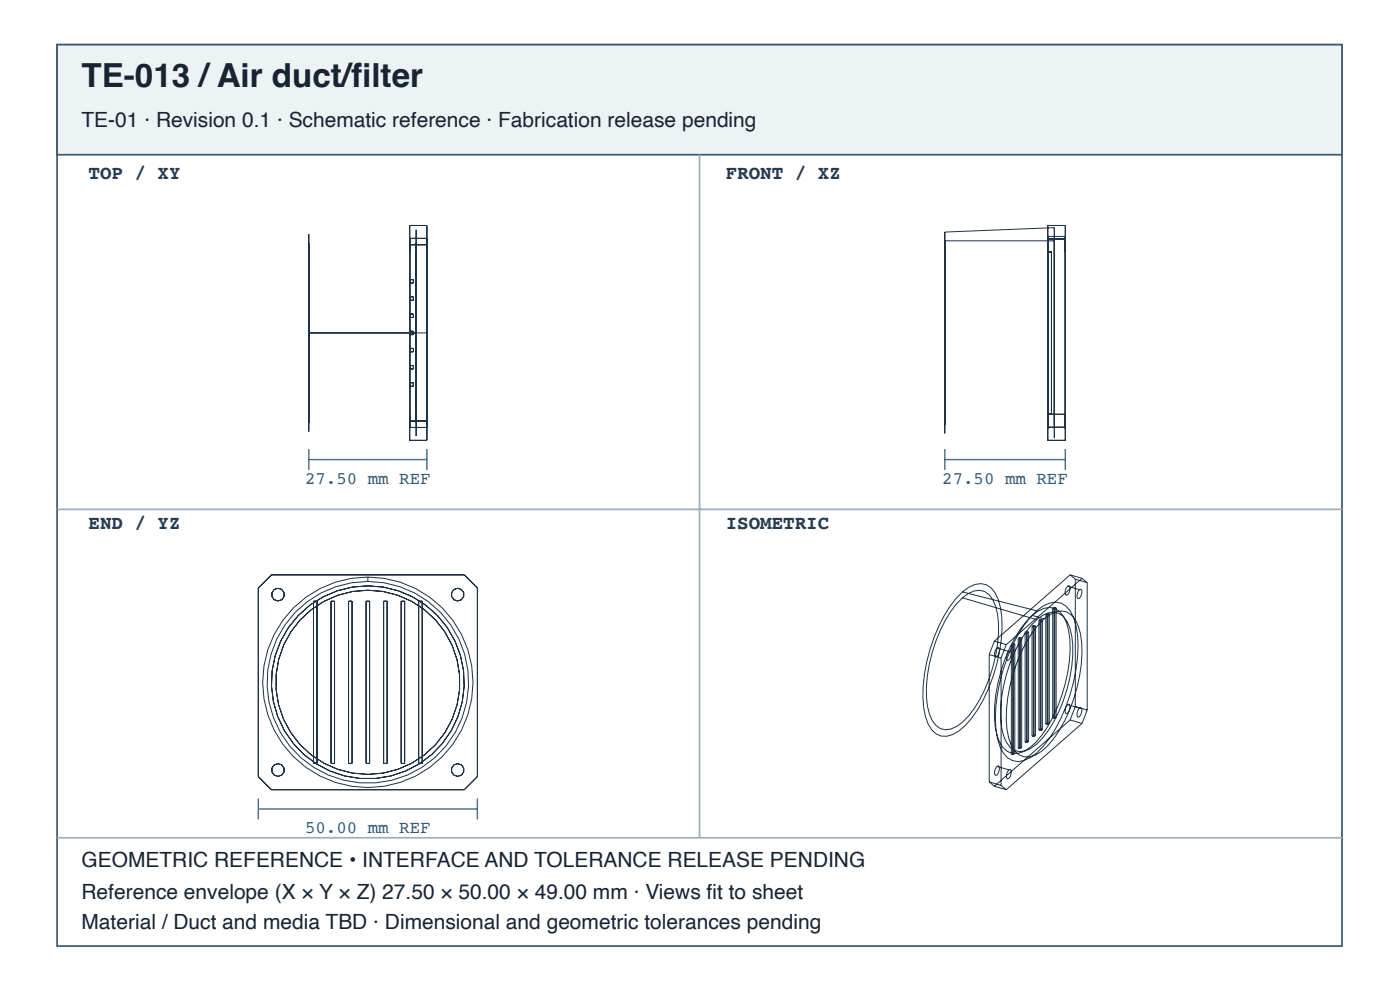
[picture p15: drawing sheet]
<svg xmlns="http://www.w3.org/2000/svg" width="297mm" height="210mm" viewBox="0 0 297 210" stroke-linecap="round" stroke-linejoin="round" font-family="sans-serif">
<defs><g id="words">
<text font-size="7" fill="#182431" x="17.3" y="18.4">TE-013 /Air duct/fi lter</text>
<g font-size="4.4" fill="#182431">
<text x="17.3" y="26.9">TE-01 · Revision 0.1 · Schematic reference · Fabrication release pending</text>
<text x="17.3" y="183.9">GEOMETRIC REFERENCE • INTERFACE AND TOLERANCE RELEASE PENDING</text>
<text x="17.3" y="190.6">Reference envelope (X × Y × Z) 27.50 × 50.00 × 49.00 mm · Views fi t to sheet</text>
<text x="17.3" y="196.9">Material / Duct and media TBD · Dimensional and geometric tolerances pending</text>
</g>
<g font-size="4.1" fill="#263d52">
<text x="18.8" y="38">TOP / XY</text>
<text x="154" y="38">FRONT / XZ</text>
<text x="18.8" y="112.1">END / YZ</text>
<text x="154" y="112.1">ISOMETRIC</text>
</g>
<g font-size="3.7" fill="#335b78">
<text x="64.7" y="102.6">27.50 mm REF</text>
<text x="199.9" y="102.6">27.50 mm REF</text>
<text x="64.7" y="176.7">50.00 mm REF</text>
</g>
</g></defs>
<path d="M12.1 9.5h272.6v191.1h-272.6z" fill="none" stroke="#405a70" stroke-width=".37"/>
<path d="M12.1 9.5h272.6v23.3h-272.6z" fill="#edf2f5"/>
<path d="M12.1 9.5h272.6v23.3h-272.6z" fill="none" stroke="#405a70" stroke-width=".37"/>
<path d="M148.4 32.8v144.8M12.1 108h272.6M12.1 177.6h272.6" fill="none" stroke="#9daebc" stroke-width=".37"/>
<g fill="none" stroke="#203246" stroke-width=".21">
<path d="M65.5 49.6v41.9zM65.5 51.5v38.1zM86.9 50.6v2.6zM86.9 50.6v40zM86.9 47.8h3.7v45.6h-3.7zM86.9 50.5h3.7M86.9 51.9h3.7M87.1 59.3h.6v.7h-.6zM88.3 48.7v43.7zM88.3 51.5v38.1zM90.6 50.6v2.6zM90.6 50.6v40z"/>
<path d="M200.4 49.2v42.7zM200.4 51.1v39zM200.4 51.1h23.3M222.3 50.6v2.7zM222.3 50.1v40.9zM222.3 47.8h3.7v45.6h-3.7zM222.3 50.6h3.7M222.3 50.1h3.7M222.4 53.4h.7v34.4h-.7zM223.7 48.3v44.6zM223.7 51.1v39zM223.7 48.3l-23.3 .9"/>
<path d="M226 50.6v2.7zM226 50.1v40.9zM65.5 70.6h25.1M87.1 62.9h.6v.8h-.6zM87.1 66.6h.6v.7h-.6zM87.1 70.2h.6v.7h-.6zM87.1 73.9h.6v.7h-.6zM87.1 77.5h.6v.7h-.6zM86.9 88v2.5zM86.9 90.6h3.7M86.9 89.3h3.7M87.1 81.2h.6v.7h-.6z"/>
<path d="M90.6 88v2.5zM222.3 87.8v2.7zM222.3 90.6h3.7M222.3 87.8h3.7M226 87.8v2.7zM54.8 124.7l2.8-2.8h40.9l2.8 2.8v39.9l-2.8 2.8h-40.9l-2.8-2.8zM66.5 127.5h.8v34.4h-.8zM70.2 127.5h.8v34.4h-.8zM73.9 127.5h.8v34.4h-.8zM77.7 127.5h.7v34.4h-.7zM78 122.3v1M81.4 127.5h.7v34.4h-.7z"/>
<path d="M85.1 127.5h.7v34.4h-.7zM88.8 127.5h.8v34.4h-.8zM204.2 125.5a4.9 4.9 0 0 1 5-1.5 6.2 6.2 0 0 1 3.1 4.9 33.3 33.3 0 0 1-4.8 21.4 13.7 13.7 0 0 1-5.3 5.4 3.7 3.7 0 0 1-5.3-2.2 22 22 0 0 1-.3-13.1 32.2 32.2 0 0 1 6.2-13.5zM204.2 126.7a4.4 4.4 0 0 1 4.7-1.3 6.1 6.1 0 0 1 2.7 4.8 30.7 30.7 0 0 1-6.1 21.6 6.7 6.7 0 0 1-5 2.9 4.1 4.1 0 0 1-3.3-3.3 24.1 24.1 0 0 1 .6-13.1 25.2 25.2 0 0 1 6.4-11.6zM204.2 125.5l15.7 4M204.2 126.7l15.7 4.7M209.9 138.8l2.5 .7M209.9 138.8v27M211 135.9l2.5 .8M211 135.9l-1.1 2.9M211.5 137.4l.3-.1a1.43 1.43 0 0 1-.6 2 1.58 1.58 0 0 1 .3-1.9zM211.5 137.4l2.5 .7"/>
<path d="M212.4 139.5v27M213.5 136.7l-1.1 2.8M214 138.1l.3-.1a1.43 1.43 0 0 1-.6 2 1.58 1.58 0 0 1 .3-1.9zM214.6 136.7v23.2M214.6 136.7l.4 .1M214.8 136.4l-.2 .3M214.8 136.4v23.2M214.8 136.4l.5 .1M215 136.8v23.2M215.3 136.5l-.3 .3M215.3 136.5v23.3M216 135.4v23.2"/>
<path d="M216 135.4l.5 .1M216.3 135.1l-.3 .3M216.3 135.1v23.3M216.3 135.1l.5 .2M216.5 135.5v23.2M216.8 135.3l-.3 .2M216.8 135.3v23.2M217.5 134.1v23.2M217.5 134.1l.4 .1M217.8 133.8l-.3 .3M217.8 133.8v23.3M217.8 133.8l.4 .2"/>
<path d="M217.9 134.2v23.3M218.2 134l-.3 .2M218.2 134v23.2M218.9 132.8v23.3M218.9 132.8l.5 .2M219 130.5a4.7 4.7 0 0 1 4.8-1.5 5.9 5.9 0 0 1 2.9 4.7 31.9 31.9 0 0 1-4.6 20.5 13.1 13.1 0 0 1-5 5.2 3.5 3.5 0 0 1-5.1-2.1 21.1 21.1 0 0 1-.3-12.6 30.9 30.9 0 0 1 6-12.9zM219 130.5l2.5 .7M219.2 132.6l-.3 .2M219.2 132.6v23.2M219.2 132.6l.5 .1M219.4 133v23.2M219.7 132.7l-.3 .3"/>
<path d="M219.7 132.7v23.2M219.9 129.5a5.2 5.2 0 0 1 5.2-1.6 6.1 6.1 0 0 1 3.2 4.7 31.4 31.4 0 0 1-2.2 17.2 22.2 22.2 0 0 1-7.5 10.8 3.9 3.9 0 0 1-5.8-1 13.7 13.7 0 0 1-1.6-7.4 36.2 36.2 0 0 1 7.4-21.3zM219.9 131.4a4.4 4.4 0 0 1 4.8-1.4 6.1 6.1 0 0 1 2.7 4.8 30.7 30.7 0 0 1-6.2 21.7 6.7 6.7 0 0 1-4.9 2.8 4.1 4.1 0 0 1-3.4-3.3 24.1 24.1 0 0 1 .6-13 25.2 25.2 0 0 1 6.4-11.6zM220.4 131.5l.4 .2M220.4 131.5v23.3M220.7 131.3l-.3 .2M220.7 131.3v23.2M220.7 131.3l.4 .1M220.8 131.7v23.2M221.1 131.4l-.3 .3M221.1 131.4v23.2M221.5 131.2a4.7 4.7 0 0 1 4.8-1.4 5.9 5.9 0 0 1 2.9 4.6 31.9 31.9 0 0 1-4.5 20.6 13.1 13.1 0 0 1-5.1 5.1 3.5 3.5 0 0 1-5-2.1 21.1 21.1 0 0 1-.3-12.5 30.9 30.9 0 0 1 5.9-13z"/>
<path d="M221.9 130.3v23.2M221.9 130.3l.4 .1M222.2 130l-.3 .3M222.2 130v23.2M222.2 130l.4 .1M222.3 130.4v23.2M222.6 130.1l-.3 .3M222.6 130.1v23.3M223.3 129v23.2M223.3 129l.5 .1M223.6 128.7l-.3 .3M223.6 128.7v23.3"/>
<path d="M223.6 128.7l.5 .2M223.8 129.1v23.2M224.1 128.9l-.3 .2M224.1 128.9v23.2M226.5 124.3l.3-.1a1.43 1.43 0 0 1-.6 2 1.58 1.58 0 0 1 .3-1.9zM226.5 124.3l2.5 .7M227 121.9l2.6 .7M227 121.9l-16 14M227 121.9l1.1 .9M228.1 122.8v27M228.1 122.8l2.5 .7M229 125l.3-.1a1.43 1.43 0 0 1-.6 2 1.58 1.58 0 0 1 .3-1.9z"/>
<path d="M229.6 122.6l-16.1 14.1M229.6 122.6l1 .9M230.6 123.5v27M214.6 159.9l.4 .1M214.8 159.6l-.2 .3M214.8 159.6l.5 .2M215.3 159.8l-.3 .2M216 158.6l.5 .1M216.3 158.4l-.3 .2M216.3 158.4l.5 .1M216.8 158.5l-.3 .2M217.5 157.3l.4 .2"/>
<path d="M217.8 157.1l-.3 .2M217.8 157.1l.4 .1M218.2 157.2l-.3 .3M218.9 156.1l.5 .1M219.2 155.8l-.3 .3M219.2 155.8l.5 .1M219.7 155.9l-.3 .3M220.4 154.8l.4 .1M220.7 154.5l-.3 .3M220.7 154.5l.4 .1M221.1 154.6l-.3 .3M221.9 153.5l.4 .1"/>
<path d="M222.2 153.2l-.3 .3M222.2 153.2l.4 .2M222.6 153.4l-.3 .2M223.3 152.2l.5 .1M223.6 152l-.3 .2M223.6 152l.5 .1M224.1 152.1l-.3 .2M226.5 149.4l.3-.1a1.43 1.43 0 0 1-.6 2 1.58 1.58 0 0 1 .3-1.9zM226.5 149.4l2.5 .7M227 152.6l-16 14.1M227 152.6l2.6 .8M228.1 149.8l-1.1 2.8"/>
<path d="M228.1 149.8l2.5 .7M229 150.1l.3-.1a1.43 1.43 0 0 1-.6 2 1.58 1.58 0 0 1 .3-1.9zM229.6 153.4l-16.1 14M230.6 150.5l-1 2.9M209.9 165.8l2.5 .7M209.9 165.8l1.1 .9M211 166.7l2.5 .7M211.5 162.5l.3-.1a1.43 1.43 0 0 1-.6 2 1.58 1.58 0 0 1 .3-1.9zM211.5 162.5l2.5 .7M212.4 166.5l1.1 .9M214 163.2l.3-.1a1.43 1.43 0 0 1-.6 2 1.58 1.58 0 0 1 .3-1.9z"/>
<circle cx="59" cy="126.1" r="1.35"/>
<circle cx="97.1" cy="126.1" r="1.35"/>
<circle cx="78" cy="144.7" r="19.5"/>
<circle cx="78" cy="144.7" r="22.3"/>
<circle cx="78" cy="144.7" r="21.4"/>
<circle cx="78" cy="144.7" r="20.5"/>
<circle cx="59" cy="163.2" r="1.35"/>
<circle cx="97.1" cy="163.2" r="1.35"/>
</g>
<path d="M65.5 95.2v4.5M65.5 97.4h25.1M90.6 95.2v4.5M200.4 97.4h25.6M200.4 95.2v4.5M226 95.2v4.5M54.8 169.3v4.4M54.8 171.5h46.5M101.3 169.3v4.4" fill="none" stroke="#466b86" stroke-width=".3"/>
<use href="#words"/>
</svg>
